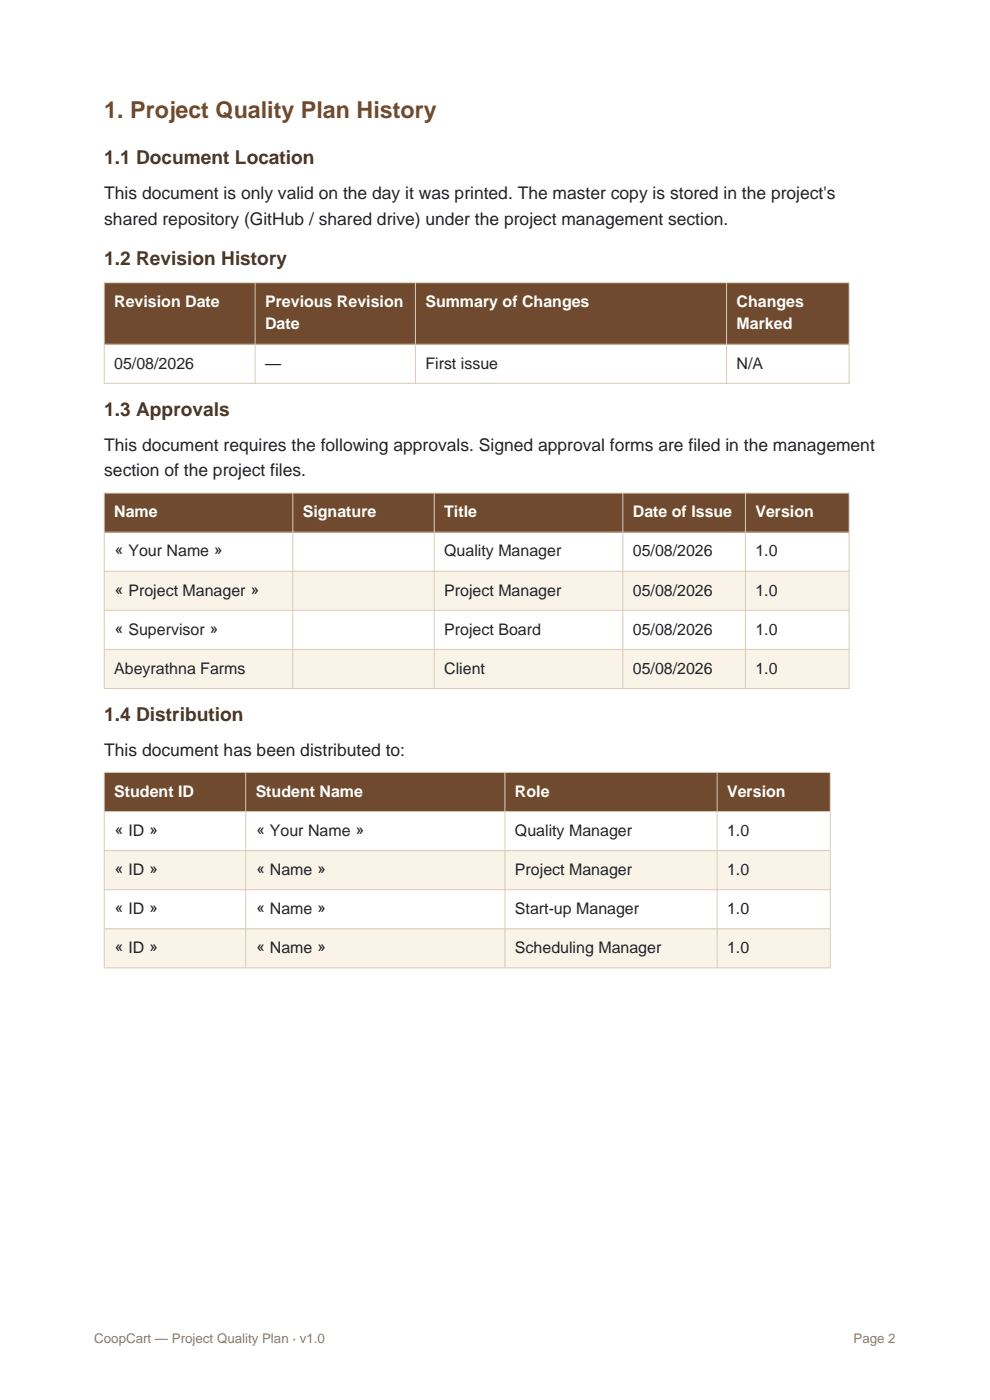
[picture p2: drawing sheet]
<svg xmlns="http://www.w3.org/2000/svg" width="210mm" height="297mm" viewBox="0 0 210 297" stroke-linecap="round" stroke-linejoin="round" font-family="sans-serif">
<defs><g id="words">
<text font-size="4.9" fill="#6f4a2e" x="22.1" y="25.1">1. Project Quality Plan History</text>
<g font-size="4.1" fill="#4a3526">
<text x="22.1" y="34.8">1.1 Document Location</text>
<text x="22.1" y="56.3">1.2 Revision History</text>
<text x="22.1" y="88.2">1.3 Approvals</text>
<text x="22.1" y="152.9">1.4 Distribution</text>
</g>
<g font-size="3.7" fill="#20242a">
<text x="22.1" y="42.2">This document is only valid on the day it was printed. The master copy is stored in the project's</text>
<text x="22.1" y="47.6">shared repository (GitHub / shared drive) under the project management section.</text>
<text x="22.1" y="95.6">This document requires the following approvals. Signed approval forms are filed in the management</text>
<text x="22.1" y="101.1">section of the project files.</text>
<text x="22.1" y="160.3">This document has been distributed to:</text>
</g>
<g font-size="3.4" fill="#fff">
<text x="24.2" y="65.1">Revision Date</text>
<text x="56.2" y="65.1">Previous Revision</text>
<text x="90.2" y="65.1">Summary of Changes</text>
<text x="156.2" y="65.1">Changes</text>
<text x="56.2" y="69.9">Date</text>
<text x="156.2" y="69.9">Marked</text>
<text x="24.2" y="109.8">Name</text>
<text x="64.2" y="109.8">Signature</text>
<text x="94.2" y="109.8">Title</text>
<text x="134.2" y="109.8">Date of Issue</text>
<text x="160.2" y="109.8">Version</text>
<text x="24.2" y="169">Student ID</text>
<text x="54.2" y="169">Student Name</text>
<text x="109.2" y="169">Role</text>
<text x="154.2" y="169">Version</text>
</g>
<g font-size="3.4" fill="#20242a">
<text x="24.2" y="78.2">05/08/2026</text>
<text x="56.2" y="78.2">—</text>
<text x="90.2" y="78.2">First issue</text>
<text x="156.2" y="78.2">N/A</text>
<text x="24.2" y="118">« Your Name »</text>
<text x="94.2" y="118">Quality Manager</text>
<text x="134.2" y="118">05/08/2026</text>
<text x="160.2" y="118">1.0</text>
<text x="24.2" y="126.3">« Project Manager »</text>
<text x="94.2" y="126.3">Project Manager</text>
<text x="134.2" y="126.3">05/08/2026</text>
<text x="160.2" y="126.3">1.0</text>
<text x="24.2" y="134.6">« Supervisor »</text>
<text x="94.2" y="134.6">Project Board</text>
<text x="134.2" y="134.6">05/08/2026</text>
<text x="160.2" y="134.6">1.0</text>
<text x="24.2" y="142.9">Abeyrathna Farms</text>
<text x="94.2" y="142.9">Client</text>
<text x="134.2" y="142.9">05/08/2026</text>
<text x="160.2" y="142.9">1.0</text>
<text x="24.2" y="177.3">« ID »</text>
<text x="54.2" y="177.3">« Your Name »</text>
<text x="109.2" y="177.3">Quality Manager</text>
<text x="154.2" y="177.3">1.0</text>
<text x="24.2" y="185.6">« ID »</text>
<text x="54.2" y="185.6">« Name »</text>
<text x="109.2" y="185.6">Project Manager</text>
<text x="154.2" y="185.6">1.0</text>
<text x="24.2" y="193.9">« ID »</text>
<text x="54.2" y="193.9">« Name »</text>
<text x="109.2" y="193.9">Start-up Manager</text>
<text x="154.2" y="193.9">1.0</text>
<text x="24.2" y="202.2">« ID »</text>
<text x="54.2" y="202.2">« Name »</text>
<text x="109.2" y="202.2">Scheduling Manager</text>
<text x="154.2" y="202.2">1.0</text>
</g>
<g font-size="2.8" fill="#8a7c6a">
<text x="20" y="285">CoopCart — Project Quality Plan · v1.0</text>
<text x="181.1" y="285">Page 2</text>
</g>
</g></defs>
<path d="M22.1 60h158v13h-158z" fill-rule="evenodd" fill="#6f4a2e"/>
<path d="M22.1 60h158v21.3h-158zM54.1 60v21.3M88.1 60v21.3M154.1 60v21.3M22.1 73h158" fill="none" stroke="#d9cbb6" stroke-width=".21"/>
<path d="M22.1 112.9h158v8.3h-158z" fill-rule="evenodd" fill="#fff"/>
<path d="M22.1 121.2h158v8.3h-158z" fill-rule="evenodd" fill="#faf3e7"/>
<path d="M22.1 129.5h158v8.3h-158z" fill-rule="evenodd" fill="#fff"/>
<path d="M22.1 137.8h158v8.3h-158z" fill-rule="evenodd" fill="#faf3e7"/>
<path d="M22.1 104.6h158v8.3h-158z" fill-rule="evenodd" fill="#6f4a2e"/>
<path d="M22.1 104.6h158v41.5h-158zM22.1 112.9h158M62.1 104.6v41.5M92.1 104.6v41.5M132.1 104.6v41.5M158.1 104.6v41.5M22.1 121.2h158M22.1 129.5h158M22.1 137.8h158" fill="none" stroke="#d9cbb6" stroke-width=".21"/>
<path d="M22.1 172.2h154v8.3h-154z" fill-rule="evenodd" fill="#fff"/>
<path d="M22.1 180.5h154v8.2h-154z" fill-rule="evenodd" fill="#faf3e7"/>
<path d="M22.1 188.7h154v8.3h-154z" fill-rule="evenodd" fill="#fff"/>
<path d="M22.1 197h154v8.3h-154z" fill-rule="evenodd" fill="#faf3e7"/>
<path d="M22.1 163.9h154v8.3h-154z" fill-rule="evenodd" fill="#6f4a2e"/>
<path d="M22.1 163.9h154v41.4h-154zM22.1 172.2h154M52.1 163.9v41.4M107.1 163.9v41.4M152.1 163.9v41.4M22.1 180.5h154M22.1 188.7h154M22.1 197h154" fill="none" stroke="#d9cbb6" stroke-width=".21"/>
<use href="#words"/>
</svg>
